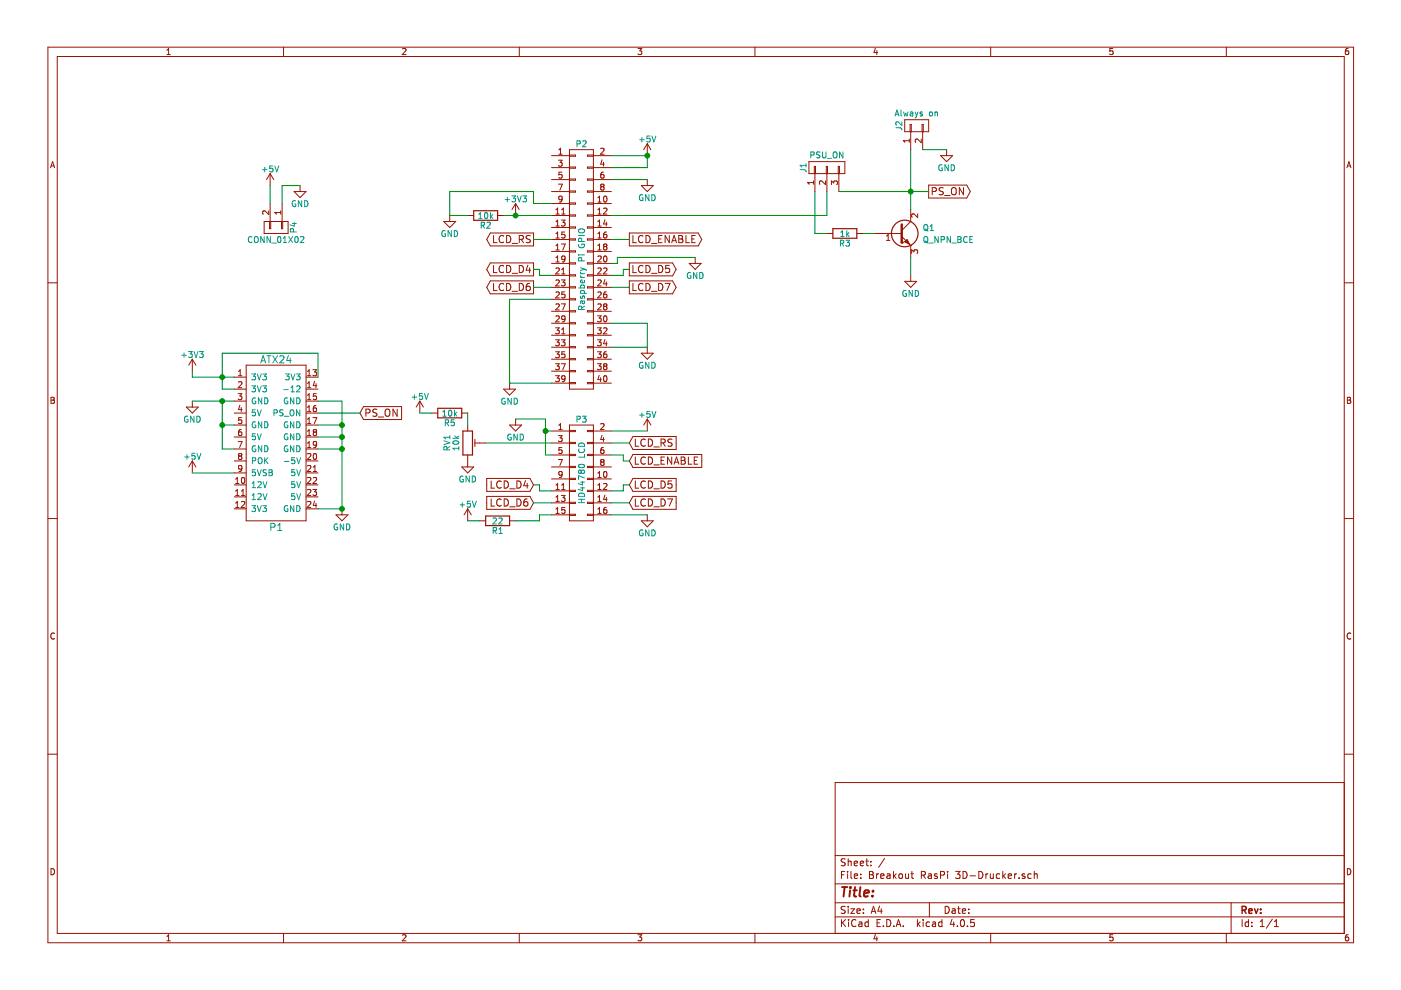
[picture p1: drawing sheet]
<svg xmlns="http://www.w3.org/2000/svg" width="297mm" height="210mm" viewBox="0 0 297 210" stroke-linecap="round" stroke-linejoin="round" font-family="sans-serif">
<g fill="none" stroke="#981200" stroke-width=".21">
<path d="M116.9 33h3.8M116.9 35.5h3.8M116.9 38.1h3.8M118.4 34h.8l-.4 .4 .3 .1v.6l-.1 .1-.6-.1M118.4 39h.8l-.5 1.3M118.5 32.7h.7M118.5 31.8l.3-.4v1.3M119.1 36.5h-.6v.6h.6v.5l-.1 .2-.5-.2M120.7 31.7h5.1v50.8h-5.1zM120.7 32.9h1.3v.2h-1.3M120.7 35.4h1.3v.3h-1.3M120.7 38h1.3v.2h-1.3"/>
<path d="M125.8 38h-1.3v.2h1.3M125.8 35.4h-1.3v.3h1.3M125.8 32.9h-1.3v.2h1.3M125.8 33h3.8M125.8 35.5h3.8M125.8 38.1h3.8M127.4 31.5l.4-.1 .3 .4-.8 .9h.8M127.6 39.6l-.2-.3 .2-.3 .4 .1 .1 .2-.3 .3M127.6 39.6l-.2 .2v.4l.2 .1h.2l.3-.2-.1-.4-.2-.1M127.6 39.6h.2M127.6 33.9l-.2 .9h.7M127.9 36.5l-.3 .1-.2 .2v.7l.2 .3 .4-.2-.1-.6h-.3l-.2 .2"/>
<path d="M127.9 34.4v.8M136 39.3h2.5l-1.3 1.3zM137.2 30.5v2.5M137.2 38.1v1.2M137.2 30.5l-.7 1.2M137.2 30.5l.8 1.2M94.1 47h2.5l-1.2 1.2zM95.4 45.7v1.3M99.2 45.7h1.2M104 49.4h9.1v2.7h-9.1l-.8-1.3zM104 55.7h9.1v2.8h-9.1l-.8-1.4zM104 59.6h9.1v2.7h-9.1l-.8-1.4z"/>
<path d="M104.6 56.3v1.5h.8M104.6 49.9v1.6h.8M105.5 45.7h1.3M106.8 56.4a.72 .72 0 0 0-1 .5 .72 .72 0 0 0 .7 .9l.3-.1M106.8 50.1a.72 .72 0 0 0-1 .5 .72 .72 0 0 0 .7 .9l.3-.2M107.4 56.3a.77 .77 0 0 1 .9 .7 .77 .77 0 0 1-.9 .8zM107.4 49.9a.77 .77 0 0 1 .9 .8 .77 .77 0 0 1-.9 .8zM108.6 58h1.1M108.6 51.6h1.1M109.3 43.2v2.5M109.3 43.2l-.7 1.2M109.3 43.2l.8 1.2"/>
<path d="M110.1 56.3a.77 .77 0 0 1 .9 .7 .77 .77 0 0 1-.9 .8zM110.1 50.7h.7l.2-.3-.1-.3-.2-.2h-.6v1.6M110.5 50.7l.5 .8M111.9 56.2l-.4 1.1h1M112.3 56.8v1M112.4 50l-.5-.1-.3 .2v.4l.7 .3 .1 .4-.3 .3-.6-.1M116.9 40.6h3.8M116.9 43.2h3.8M116.9 55.8h3.8M116.9 45.7h3.8M116.9 58.4h3.8M116.9 48.2h3.8"/>
<path d="M116.9 50.8h3.8M116.9 53.3h3.8M117.9 49.6l.3-.4v1.3M117.9 55.5h.7M117.9 56.9l.5-.1 .2 .4-.8 .9h.8M117.9 45.4h.7M117.9 44.5l.3-.4v1.3M117.9 47l.3-.3v1.2M117.9 52.1l.3-.4v1.3M117.9 54.6l.3-.3v1.2M117.9 59.5l.5-.1 .2 .3-.8 .9h.8M117.9 47.9h.7"/>
<path d="M117.9 50.5h.7M117.9 53h.7M119 59.4h.8l-.4 .4 .3 .1v.6l-.1 .1-.6-.1M119 46.7h.8l-.4 .4 .3 .1v.6l-.1 .1-.6-.1M119 51.7h.8l-.5 1.3M119.1 45.4h.7M119.1 44.5l.3-.4v1.3M119.1 57.2l.3-.4v1.3M119.1 58.1h.7M119.2 42.1l-.2 .3-.4-.1-.1-.6 .5-.1 .2 .2-.1 .7-.3 .4h-.2M119.7 49.2h-.6v.6h.6v.5l-.1 .2-.5-.2M119.8 54.8l-.2 .3-.4-.1-.1-.6 .5-.1 .2 .2-.1 .7-.3 .3h-.2"/>
<path d="M120.7 40.5h1.3v.2h-1.3M120.7 43h1.3v.3h-1.3M120.7 45.6h1.3v.2h-1.3M120.7 48.1h1.3v.3h-1.3M120.7 50.6h1.3v.3h-1.3M120.7 53.2h1.3v.2h-1.3M120.7 55.7h1.3v.3h-1.3M120.7 58.3h1.3v.2h-1.3M125.8 58.3h-1.3v.2h1.3M125.8 55.7h-1.3v.3h1.3M125.8 53.2h-1.3v.2h1.3M125.8 50.6h-1.3v.3h1.3"/>
<path d="M125.8 48.1h-1.3v.3h1.3M125.8 45.6h-1.3v.2h1.3M125.8 43h-1.3v.3h1.3M125.8 40.5h-1.3v.2h1.3M125.8 40.6h3.8M125.8 43.2h3.8M125.8 55.8h3.8M125.8 45.7h3.8M125.8 58.4h3.8M125.8 48.2h3.8M125.8 50.8h3.8M125.8 53.3h3.8"/>
<path d="M126.8 42.9h.7M126.8 41.9l.3-.3v1.3M126.8 44.5l.3-.4v1.3M126.8 47l.3-.3v1.2M126.8 49.6l.3-.4v1.3M126.8 52.1l.3-.4v1.3M126.8 54.4l.4-.1 .3 .3-.8 .9h.8M126.8 56.9l.4-.1 .3 .4-.8 .9h.8M126.8 59.5l.4-.1 .3 .3-.8 .9h.8M126.8 45.4h.7M126.8 47.9h.7M126.8 50.5h.7"/>
<path d="M126.8 53h.7M128 44.2l.5-.1 .2 .4-.8 .9h.8M128 56.9l.5-.1 .2 .4-.8 .9h.8M128.1 41.7l.2-.1a.67 .67 0 0 1 .4 .6 .67 .67 0 0 1-.4 .7l-.3-.5zM128.1 54.4l.2-.1a.67 .67 0 0 1 .4 .6 .67 .67 0 0 1-.4 .6l-.3-.4zM128.2 52.3l-.2-.3 .2-.3 .4 .1 .1 .2-.2 .3M128.2 52.3l-.2 .2v.4l.2 .1h.3l.2-.2-.1-.4-.1-.1M128.2 52.3h.3M128.3 46.6l-.3 .9h.7M128.3 59.3l-.3 .9h.7M128.6 49.2h-.4l-.2 .3v.7l.2 .3 .4-.2v-.6h-.4l-.2 .2M128.6 47.1v.8"/>
<path d="M128.6 59.8v.8M133.4 55.7h9.2l.8 1.4-.8 1.4h-9.2zM133.4 59.6h9.2l.8 1.3-.8 1.4h-9.2zM133.4 49.4h14.6l.8 1.4-.8 1.3h-14.6zM134.2 56.3v1.5h.7M134.2 49.9v1.6h.7M136.3 56.4a.72 .72 0 0 0-1 .5 .72 .72 0 0 0 .7 .9l.3-.1M136.3 50.1a.72 .72 0 0 0-1 .5 .72 .72 0 0 0 .7 .9l.3-.2M137 56.3a.77 .77 0 0 1 .9 .7 .77 .77 0 0 1-.9 .8zM137 49.9a.77 .77 0 0 1 .9 .8 .77 .77 0 0 1-.9 .8zM138.1 58h1.2M138.1 51.6h1.2"/>
<path d="M139.6 56.3a.77 .77 0 0 1 .9 .7 .77 .77 0 0 1-.9 .8zM139.6 50.7h.6M140.4 49.9h-.8v1.6h.8M141.9 49.9v1.6l-.9-1.6v1.6M141.9 56.3h-.7l-.1 .7 .2-.1h.5l.2 .6-.3 .3-.6-.1M142.4 51.5l.5-1.6 .5 1.6M142.5 51h.8M143.9 49.9h.5l.3 .3-.3 .5 .3 .1 .1 .4-.3 .3h-.6zM143.9 50.7h.5M145.4 49.9v1.6h.8M146.7 50.7h.5M147.4 49.9h-.7v1.6h.7"/>
<path d="M191.2 50.1l1.9 1.9M193.1 52h.1M193.1 47l-1.9 1.9M104.6 60.1v1.5h.8M106.8 60.2a.72 .72 0 0 0-1 .5 .72 .72 0 0 0 .7 .9l.3-.1M107.4 60.1a.77 .77 0 0 1 .9 .7 .77 .77 0 0 1-.9 .8zM108.6 61.8h1.1M110.1 60.1a.77 .77 0 0 1 .9 .7 .77 .77 0 0 1-.9 .8zM112.3 60.1l-.4 .1a.99 .99 0 0 0 0 1.4l.5-.1v-.5l-.3-.3h-.2l-.4 .3M116.9 68.5h3.8M116.9 71.1h3.8M116.9 60.9h3.8"/>
<path d="M116.9 73.6h3.8M116.9 63.5h3.8M116.9 76.2h3.8M116.9 66h3.8M116.9 78.7h3.8M117.8 79.7h.8l-.5 .4 .4 .1v.6l-.1 .1-.6-.1M117.8 69.5h.8l-.5 .5 .4 .1v.5l-.1 .2-.6-.2M117.8 72h.8l-.5 .5 .4 .1v.6l-.1 .1-.6-.1M117.8 74.6h.8l-.5 .5 .4 .1v.5l-.1 .2-.6-.2M117.8 77.1h.8l-.5 .5 .4 .1v.6l-.1 .1-.6-.1M117.9 67.1l.5-.1 .2 .3-.8 .9h.8M117.9 62l.5-.1 .2 .3-.8 1h.8"/>
<path d="M117.9 64.5l.5-.1 .2 .4-.8 .9h.8M119 72h.8l-.4 .5 .3 .1v.6l-.1 .1-.6-.1M119 64.4h.8l-.5 1.3M119 77.1h.8l-.5 1.3M119.1 69.9l.3-.4v1.3M119.1 70.8h.7M119.7 74.6h-.6v.6h.6v.5l-.1 .2-.5-.2M119.7 61.9h-.6v.6h.6v.5l-.1 .2-.5-.2M119.8 67.5l-.2 .3-.4-.1-.1-.6 .5-.1 .2 .2-.1 .7-.3 .3h-.2M120.7 60.8h1.3v.3h-1.3M120.7 63.3h1.3v.3h-1.3M120.7 65.9h1.3v.2h-1.3"/>
<path d="M120.7 68.4h1.3v.3h-1.3M120.7 71h1.3v.2h-1.3M120.7 73.5h1.3v.2h-1.3M120.7 76h1.3v.3h-1.3M120.7 78.6h1.3v.2h-1.3M125.8 78.6h-1.3v.2h1.3M125.8 76h-1.3v.3h1.3M125.8 73.5h-1.3v.2h1.3M125.8 71h-1.3v.2h1.3M125.8 68.4h-1.3v.3h1.3M125.8 65.9h-1.3v.2h1.3M125.8 63.3h-1.3v.3h1.3"/>
<path d="M125.8 60.8h-1.3v.3h1.3M125.8 68.5h3.8M125.8 71.1h3.8M125.8 60.9h3.8M125.8 73.6h3.8M125.8 63.5h3.8M125.8 76.2h3.8M125.8 66h3.8M125.8 78.7h3.8M126.7 67h.8l-.5 .4 .4 .2v.5l-.2 .1-.5-.1M126.7 69.5h.8l-.5 .5 .4 .1v.5l-.2 .2-.5-.2M126.7 72h.8l-.5 .5 .4 .1v.6l-.2 .1-.5-.1"/>
<path d="M126.7 74.6h.8l-.5 .5 .4 .1v.5l-.2 .2-.5-.2M126.7 77.1h.8l-.5 .5 .4 .1v.6l-.2 .1-.5-.1M126.8 64.5l.4-.1 .3 .4-.8 .9h.8M126.8 62l.4-.1 .3 .3-.8 1h.8M127 79.6l-.2 .9h.7M128 69.6l.5-.1 .2 .4-.8 .9h.8M128.1 67.1l.2-.1a.67 .67 0 0 1 .4 .6 .67 .67 0 0 1-.4 .6l-.3-.4zM128.1 79.8l.2-.1a.67 .67 0 0 1 .4 .6 .67 .67 0 0 1-.4 .6l-.3-.5zM128.2 65l-.2-.3 .2-.3 .4 .1 .1 .2-.2 .3M128.2 65l-.2 .2v.4l.2 .1h.3l.2-.3-.1-.3-.1-.1M128.2 77.7l-.2-.3 .2-.3 .4 .1 .1 .2-.2 .3M128.2 77.7l-.2 .2v.4l.2 .1h.3l.2-.3-.1-.3-.1-.1"/>
<path d="M128.2 65h.3M128.2 77.7h.3M128.3 72l-.3 .9h.7M128.6 61.9h-.4l-.2 .3v.7l.2 .3 .4-.2v-.6h-.4l-.2 .2M128.6 74.6h-.4l-.2 .3v.7l.2 .3 .4-.2v-.6h-.4l-.2 .2M128.6 72.5v.8M134.2 60.1v1.5h.7M136.3 60.2a.72 .72 0 0 0-1 .5 .72 .72 0 0 0 .7 .9l.3-.1M137 60.1a.77 .77 0 0 1 .9 .7 .77 .77 0 0 1-.9 .8zM138.1 61.8h1.2M139.6 60.1a.77 .77 0 0 1 .9 .7 .77 .77 0 0 1-.9 .8zM141 60.1h1.1l-.7 1.5"/>
<path d="M89 85l-.8 1.3M89 85v2.6M89 85l.8 1.3M97.9 99h2.5l-1.2 1.3zM99.2 90.1v1.3M99.2 96.5v2.5M100.7 93.9h2.3M100.7 93.2v1.5M108 90.1h2.6l-1.3 1.3zM109.3 88.8v1.3M116.9 81.2h3.8M116.9 91.4h3.8"/>
<path d="M116.9 93.9h3.8M116.9 96.5h3.8M116.9 99h3.8M118.4 92.4h.8l-.4 .4 .3 .1v.6l-.1 .1-.6-.1M118.4 97.4h.8l-.5 1.3M118.5 90.2l.3-.4v1.3M118.5 91.1h.7M119.1 94.9h-.6v.6h.6v.5l-.1 .2-.5-.2M119.8 80.2l-.2 .2h-.4l-.1-.6 .5-.1 .2 .2-.1 .7-.3 .3h-.2M120.7 90.1h5.1v20.3h-5.1zM120.7 81.1h1.3v.3h-1.3M120.7 91.3h1.3v.2h-1.3"/>
<path d="M120.7 93.8h1.3v.3h-1.3M120.7 96.3h1.3v.3h-1.3M120.7 98.9h1.3v.2h-1.3M125.8 81.1h-1.3v.3h1.3M125.8 91.3h-1.3v.2h1.3M125.8 93.8h-1.3v.3h1.3M125.8 96.3h-1.3v.3h1.3M125.8 98.9h-1.3v.2h1.3M125.8 81.2h3.8M125.8 91.4h3.8M125.8 93.9h3.8M125.8 96.5h3.8"/>
<path d="M125.8 99h3.8M127.3 80.1v.8M127.4 89.9l.4-.1 .3 .4-.8 .9h.8M127.6 98l-.2-.3 .2-.3 .4 .1 .1 .2-.3 .3M127.6 98l-.2 .2v.4l.2 .1h.2l.3-.3-.1-.3-.2-.1M127.6 98h.2M127.6 92.3l-.2 .9h.7M127.9 94.9h-.3l-.2 .3v.7l.2 .3 .4-.2-.1-.6h-.3l-.2 .2M127.9 92.8v.8M134.2 96.4h14.6v2.7h-14.6l-.8-1.4zM134.2 92.6h9.2v2.7h-9.2l-.8-1.4zM134.7 93.1v1.5h.7"/>
<path d="M134.7 96.9v1.5h.7M136.8 93.2a.72 .72 0 0 0-1 .5 .72 .72 0 0 0 .7 .9l.3-.1M136.8 97a.72 .72 0 0 0-1 .5 .72 .72 0 0 0 .7 .9l.3-.1M137.2 88.8v2.6M137.2 88.8l-.7 1.3M137.2 88.8l.8 1.3M137.5 93.1a.77 .77 0 0 1 .9 .8 .77 .77 0 0 1-.9 .7zM137.5 96.9a.77 .77 0 0 1 .9 .8 .77 .77 0 0 1-.9 .7zM138.6 94.8h1.2M138.6 98.6h1.2M140.2 93.9l.7-.1 .1-.2v-.4l-.3-.1h-.5v1.5M140.2 97.6h.5"/>
<path d="M140.5 93.9l.5 .7M140.9 96.9h-.7v1.5h.7M142.4 96.9v1.5l-.9-1.5v1.5M142.5 93.2l-.6-.1-.3 .3 .2 .3 .6 .3v.5l-.2 .1-.6-.1M142.9 98.4l.5-1.5 .5 1.5M143.1 98h.7M144.4 96.9h.5l.3 .3-.3 .4 .3 .2 .1 .3-.3 .3h-.6zM144.4 97.6h.5M145.9 96.9v1.5h.8M147.2 97.6h.5M147.9 96.9h-.7v1.5h.7M99.2 107.9v2.5"/>
<path d="M99.2 107.9l-.8 1.3M99.2 107.9l.7 1.3M101.7 110.4h1.3M103.2 101.4h9.2l.7 1.4-.7 1.4h-9.2zM103.2 105.2h9.2l.7 1.4-.7 1.4h-9.2zM104.1 102v1.5h.8M104.1 105.8v1.5h.8M106.3 102.1a.72 .72 0 0 0-1.1 .5 .72 .72 0 0 0 .8 .9l.3-.2M106.3 105.9a.72 .72 0 0 0-1.1 .5 .72 .72 0 0 0 .8 .9l.3-.1M106.9 102a.77 .77 0 0 1 .9 .7 .77 .77 0 0 1-.9 .8zM106.9 105.8a.77 .77 0 0 1 .9 .7 .77 .77 0 0 1-.9 .8zM108 110.4h1.3"/>
<path d="M108.1 103.6h1.1M108.1 107.5h1.1M109.6 102a.77 .77 0 0 1 .9 .7 .77 .77 0 0 1-.9 .8zM109.6 105.8a.77 .77 0 0 1 .9 .7 .77 .77 0 0 1-.9 .8zM111.4 101.9l-.4 1.1h1M111.8 105.8l-.5 .1a.99 .99 0 0 0 0 1.4l.6-.1v-.6l-.3-.2h-.3l-.3 .2M111.8 102.5v1M116.9 101.5h3.8M116.9 104.1h3.8M116.9 106.6h3.8M116.9 109.2h3.8M117.9 102.9l.3-.4v1.3"/>
<path d="M117.9 105.4l.3-.4v1.3M117.9 107.9l.3-.3v1.3M117.9 103.8h.7M117.9 106.3h.7M117.9 108.9h.7M119 105h.8l-.4 .5 .3 .1v.6l-.1 .1-.6-.1M119.1 102.9l.3-.4v1.3M119.1 103.8h.7M119.2 100.5l-.2 .3-.4-.1-.1-.6 .5-.1 .2 .2-.1 .7-.3 .3h-.2M119.7 107.6h-.6v.6h.6v.5l-.1 .2-.5-.2M120.7 101.4h1.3v.3h-1.3M120.7 104h1.3v.2h-1.3"/>
<path d="M120.7 106.5h1.3v.2h-1.3M120.7 109h1.3v.3h-1.3M125.8 101.4h-1.3v.3h1.3M125.8 104h-1.3v.2h1.3M125.8 106.5h-1.3v.2h1.3M125.8 109h-1.3v.3h1.3M125.8 101.5h3.8M125.8 104.1h3.8M125.8 106.6h3.8M125.8 109.2h3.8M126.8 100.3l.3-.3v1.2M126.8 102.9l.3-.4v1.3"/>
<path d="M126.8 105.4l.3-.4v1.3M126.8 107.9l.3-.3v1.3M126.8 101.2h.7M126.8 103.8h.7M126.8 106.3h.7M126.8 108.9h.7M128 102.6l.5-.1 .2 .4-.8 .9h.8M128.1 100.1l.2-.1a.67 .67 0 0 1 .4 .6 .67 .67 0 0 1-.4 .6l-.3-.4zM128.3 105l-.3 .9h.7M128.6 107.6h-.4l-.2 .3v.7l.2 .3 .4-.2v-.6h-.4l-.2 .2M128.6 105.5v.8M134.2 101.4h9.2v2.8h-9.2l-.8-1.4z"/>
<path d="M134.2 105.2h9.2v2.8h-9.2l-.8-1.4zM134.7 102v1.5h.7M134.7 105.8v1.5h.7M136 110.4h2.5l-1.3 1.3zM136.8 102.1a.72 .72 0 0 0-1 .5 .72 .72 0 0 0 .7 .9l.3-.2M136.8 105.9a.72 .72 0 0 0-1 .5 .72 .72 0 0 0 .7 .9l.3-.1M137.2 109.2v1.2M137.5 102a.77 .77 0 0 1 .9 .7 .77 .77 0 0 1-.9 .8zM137.5 105.8a.77 .77 0 0 1 .9 .7 .77 .77 0 0 1-.9 .8zM138.6 103.6h1.2M138.6 107.5h1.2M140.2 102a.77 .77 0 0 1 .9 .7 .77 .77 0 0 1-.9 .8z"/>
<path d="M140.2 105.8a.77 .77 0 0 1 .9 .7 .77 .77 0 0 1-.9 .8zM141.6 105.8h1l-.7 1.5M142.4 102h-.7l-.1 .7 .2-.1h.5l.2 .6-.3 .3-.6-.2"/>
</g>
<g fill="none" stroke="#009596" stroke-width=".21">
<path d="M122.3 30.5l.6-.1 .1-.4-.7-.1v1.2M123.6 30l.4-.1 .3 .3-.8 .9h.8M135.6 29.6h1M136.1 29.1v1M137.8 28.8h-.6l-.1 .6h.7v.6l-.2 .1-.5-.1M138.2 28.8l.4 1.3 .5-1.3M94.4 48.9a.59 .59 0 0 0-.7 .6 .59 .59 0 0 0 .7 .6v-.5h-.2M95.7 48.9v1.3l-.7-1.3v1.3M96.3 48.9a.64 .64 0 0 1 .7 .6 .64 .64 0 0 1-.7 .7zM101.5 46.4h.7M101.5 45.4l.4-.3v1.3M102 47.8l.6-.1 .1-.5-.7-.1v1.3"/>
<path d="M102.3 47.8l.4 .6M102.8 45.2l.2-.1a.67 .67 0 0 1 .4 .6 .67 .67 0 0 1-.4 .7l-.3-.5zM103.2 47.2l.5-.1 .3 .4-.8 .9h.8M104 45.1v1.3M104.1 45.9l.4 .5M104.5 45.5l-.5 .5M107.1 42.3h.9M107.6 41.8v1M108.5 41.5h.8l-.4 .5 .4 .1v.6l-.2 .1-.6-.1M109.7 41.5l.4 1.3 .4-1.3M110.8 41.5h.8l-.4 .5 .4 .1v.6l-.2 .1-.6-.1M122.7 54h.1"/>
<path d="M122.7 49.9h1.2M122.7 48.7l.8-.2a.42 .42 0 0 1 .4 .3 .42 .42 0 0 1 0 .4l-.4 .2-.7-.1-.1-.2zM122.7 51.8a.59 .59 0 0 0 .6 .7 .59 .59 0 0 0 .6-.7h-.5v.2M123.1 57.7l.2 .3M123.1 58.5l.2 .3M123.1 58.8h.8M123.1 58h.8M123.1 56.8l.8 .3M123.1 54h.8M123.3 51.2v-.6l-.5-.1-.1 .7h1.2M123.3 55.3v-.6h-.5l-.1 .6h1.2M123.9 59.4v.4l-.2 .2-.6-.1v-.5h.3l.1 .6"/>
<path d="M123.9 57.1l-.8 .3M123.9 57.1l.4 .3M136.3 41.3a.59 .59 0 0 0-.7 .6 .59 .59 0 0 0 .7 .6v-.5h-.2M137.6 41.3v1.2l-.7-1.2v1.2M138.2 41.3a.64 .64 0 0 1 .7 .6 .64 .64 0 0 1-.7 .6zM122.7 61.1h1.2M123.1 62.2h1.2M123.1 61.1v-.4l.2-.3 .6 .2v.5M123.1 62.2v-.4l.2-.2 .6 .1v.5M123.1 62.8v.3l.2 .2 .2-.1 .1-.4h.3v.5M123.3 65.6v-.6h-.5l-.1 .6h1.2M123.4 63.8l.2 .6 .3-.2v-.4"/>
<path d="M123.9 64.9l-.6 .4M123.9 63.8l-.8 .1v.5M87.4 84.2h.9M87.9 83.7v1M89.6 83.4h-.6l-.1 .6h.7v.6l-.2 .1-.5-.1M90 83.4l.4 1.3 .4-1.3M94.1 93.4l1.3 .5-1.3 .4M94.8 95.4l-.1-.6-.5-.1-.1 .7h1.3M95.4 94.7l-.6 .4M95.4 92.4v.7M95.4 92.7h-1.3l.4 .4M96 92.9h1.3"/>
<path d="M96.1 93.6a.76 .76 0 0 1 1.2 .3 .74 .74 0 0 1-1.3-.1zM96.4 92.4l.5 .5M97.3 94.7v.7M97.3 95h-1.3l.4 .4M97.3 92.4l-.5 .4M108.3 92.1a.59 .59 0 0 0-.7 .6 .59 .59 0 0 0 .7 .5l.1-.4h-.2M109.7 92v1.3l-.7-1.3v1.3M110.3 92a.64 .64 0 0 1 .7 .7 .64 .64 0 0 1-.7 .6zM122.3 88.9l.6-.1 .1-.5-.7-.1v1.3M122.7 98.6a.76 .76 0 0 1 1.2 .3 .74 .74 0 0 1-1.2-.1zM122.8 95.2a.56 .56 0 0 0 .5 .8 .56 .56 0 0 0 .5-.8M122.8 94a.67 .67 0 0 1 .8 0 .67 .67 0 0 1 .3 .6h-1.2z"/>
<path d="M123.2 99.9l-.2-.2-.3 .2 .1 .4 .2 .1 .2-.3M123.2 99.9l.3-.2h.3l.1 .2v.2l-.2 .3-.4-.1-.1-.2M123.2 99.9v.2M123.5 88.2h.8l-.5 .5 .4 .1v.6l-.2 .1-.5-.1M123.9 96.3v.6h-1.2M135.6 88h1M136.1 87.5v1M137.8 87.2h-.6l-.1 .6h.7v.6l-.2 .1-.5-.1M138.2 87.2l.4 1.3 .5-1.3M97.5 107.1h1M98 106.6v.9M98.2 101a.59 .59 0 0 0-.7 .6 .59 .59 0 0 0 .7 .5v-.5h-.2"/>
<path d="M99.5 100.9v1.3l-.7-1.3v1.3M99.7 106.3h-.6v.5h.6v.6l-.2 .1-.4-.1M100.1 100.9a.64 .64 0 0 1 .7 .7 .64 .64 0 0 1-.7 .6zM100.1 106.3l.5 1.2 .4-1.2M104.5 109.9l.5-.1 .3 .4-.8 .9h.8M104.6 112.5l.6-.1v-.4l-.6-.2v1.3M104.9 112.5l.4 .6M105.8 109.9l.4-.1 .3 .4-.8 .9h.8M105.8 113.1h.7M105.8 112.2l.3-.4v1.3M122.7 106.6h1.2M122.7 105.9h1.2"/>
<path d="M122.7 104.8a.69 .69 0 0 1 .8-.2 .69 .69 0 0 1 .4 .6h-1.2zM123.1 103.4h.8M123.1 102.2h.8M123.3 105.9v.7M123.5 102.1v.7l-.9-.3M123.5 103.3v.7l-.9-.2M123.9 101.4l-1.2-.6v.9M136.3 112.4a.59 .59 0 0 0-.7 .6 .59 .59 0 0 0 .7 .6v-.5h-.2M137.6 112.4v1.2l-.7-1.2v1.2M138.2 112.4a.64 .64 0 0 1 .7 .6 .64 .64 0 0 1-.7 .6z"/>
</g>
<g fill="none" stroke="#981200" stroke-width=".25">
<path d="M100.4 44.7h5.1v2h-5.1zM98.1 91.4h2.1v5.1h-2.1zM103 109.4h5v2h-5z"/>
<circle cx="191.8" cy="49.5" r="2.82"/>
</g>
<g fill="none" stroke="#009300" stroke-width=".21">
<path d="M129.6 38.1h7.6M95.4 45.7h3.8M106.8 45.7h10.1M113.1 57.1h1.3v1.3h2.5M113.1 50.8h3.8M129.6 50.8h3.8M133.4 57.1h-1.2v1.3h-2.6M113.1 60.9h3.8M129.6 60.9h3.8M103 93.9h13.9M109.3 88.8h6.4v7.7h1.2M115.7 91.4h1.2"/>
<path d="M129.6 93.9h3.8M129.6 96.5h2.6v1.2h1.2M129.6 91.4h7.6M99.2 110.4h2.5M113.1 102.8h1.3v1.3h2.5M113.1 106.6h3.8M116.9 109.2h-2.5v1.2h-5.1M129.6 109.2h7.6M129.6 106.6h3.8M133.4 102.8h-1.2v1.3h-2.6"/>
</g>
<g fill="#009300" stroke="#009300" stroke-width=".21">
<circle cx="115.7" cy="91.4" r=".51"/>
<circle cx="109.3" cy="45.7" r=".51"/>
</g>
<path d="M191.2 47.6v3.8" fill="none" stroke="#981200" stroke-width=".51"/>
<circle cx="191.2" cy="51.4" r=".25" fill="#981200"/>
<path d="M192.3 50.8l.5 1-1-.5z" fill-rule="evenodd" fill="#981200" stroke="#981200" stroke-width=".21"/>
<g fill="none" stroke="#981200" stroke-width=".21">
<path d="M10.2 10h276.8v189.9h-276.8zM12.1 12h272.9v185.9h-272.9zM35.4 11.6h.7M35.4 10.6l.3-.3v1.3M60.1 10v2M85.3 10.4l.5-.1 .3 .3-.8 1h.8M110.1 10v2M135.3 10.3h.8l-.5 .5h.3l.2 .2-.1 .4-.2 .2-.5-.2M160.1 10v2M185.6 10.2l-.3 .9h.8M185.9 10.7v.9M210 10v2"/>
<path d="M235.9 10.3h-.6v.6l.6-.1 .1 .5-.2 .3-.5-.2M260 10v2M285.8 10.3h-.3l-.2 .3-.1 .7 .3 .3 .4-.2 .1-.4-.2-.2h-.3l-.3 .2M10.7 35.6l.4-1.3 .5 1.3M10.8 35.2h.7M57.3 36.8v2.5M57.3 36.8l-.8 1.3M57.3 36.8l.7 1.3M63.6 39.3v1.3M171.5 34.3h7.6v2.5h-7.6zM172.5 38.4v.7M172.5 38.7h-1.3l.4 .4"/>
<path d="M172.7 36.8v-1.5h.2v1.5M172.8 36.8v3.8M175 38.4v.7l-.9-.7-.4 .2 .1 .5M175.2 36.8v-1.5h.2v1.5M175.3 36.8v3.8M176.3 39.1v-.7l.5 .4 .1-.4h.5l.2 .2-.2 .5M177.7 36.8v-1.5h.3v1.5M177.9 36.8v3.8M191.8 25.4h5.1v2.5h-5.1zM192.8 29.5v.7M192.8 29.8h-1.3l.4 .4M193 27.9v-1.5h.2v1.5"/>
<path d="M193.1 27.9v3.8M195.3 29.5v.8l-.9-.8-.3 .2 .1 .5M195.5 27.9v-1.5h.3v1.5M195.6 27.9v3.8M196.9 39.2h8.1l.7 1.4-.7 1.4h-8.1zM199.4 33h2.6l-1.3 1.3zM200 39.9l-.6-.1-.2 .1v.5l.6 .2 .2 .4-.3 .3-.6-.1M200.7 31.7v1.3M201.9 39.9a.5 .5 0 0 1 .6-.1 .5 .5 0 0 1 .2 .5v.8l-.3 .2a.53 .53 0 0 1-.7-.5v-.5zM204.3 39.8v1.5l-.9-1.5v1.5M285.6 35.6l.4-1.3 .4 1.3M285.7 35.2h.6"/>
<path d="M10.2 60h1.9M56 47h5.1v2.5h-5.1zM57 44.7v.8l-.9-.8-.4 .2 .1 .5M57.1 47v1.5h.3v-1.5M57.3 43.2v3.8M59.5 44.7v.7M59.5 45.1h-1.3l.4 .3M59.7 47v1.5h.2v-1.5M59.8 43.2v3.8M62.4 40.6h2.5l-1.3 1.3zM146.1 55.8h2.6l-1.3 1.3zM147.4 54.6v1.2"/>
<path d="M175.3 49.5h1.3M181.7 49.5h1.2M185.5 49.5h5.7M188 51h.7M188 50.1l.3-.4v1.3M191.8 59.7h2.6l-1.3 1.2zM193.1 44.4v2.6M193.1 52v2.6M193.1 58.4v1.3M193.3 53.7v-.7l.5 .4 .1-.4h.5l.2 .2-.2 .5M194.6 45.3v.8l-1-.8-.3 .3 .1 .4M197.7 40.6l.7-.1 .1-.2v-.4l-.3-.1h-.5v1.5"/>
<path d="M200.3 41.5h1.1M285 60h2M40.8 76.2l-.8 1.2M40.8 76.2v2.5M40.8 76.2l.7 1.2M49.7 80h2.5M50.6 79.7h.7M50.6 78.7l.3-.3v1.3M52.2 77.4h12.7v33h-12.7zM64.9 80h2.5M65.2 79.7h.7M65.2 78.7l.3-.3v1.3"/>
<path d="M66.3 78.4h.8l-.4 .5 .4 .1v.5l-.2 .2-.6-.2M136 74.9h2.5l-1.3 1.3zM137.2 73.6v1.3M10.8 84.2h.4l.3 .3-.3 .3 .4 .3-.3 .4h-.5zM10.8 84.8h.4M39.5 86.3h2.5l-1.2 1.3zM40.8 85v1.3M40.8 97.7v2.6M40.8 97.7l-.8 1.3M40.8 97.7l.7 1.3M49.7 87.6h2.5M49.7 82.5h2.5"/>
<path d="M49.7 85h2.5M49.7 90.1h2.5M49.7 92.7h2.5M49.7 95.2h2.5M49.7 97.7h2.5M50.5 83.5h.8l-.4 .5 .3 .1v.5l-.1 .1-.6-.1M50.5 93.6h.8l-.5 1.3M50.6 81l.5-.1 .2 .4-.8 .9h.8M50.6 98.8h.6v.6l-.1 .1-.4-.1zM50.8 96.7l-.2-.2 .2-.3 .4 .1 .1 .2-.2 .2M50.8 96.7l-.2 .2v.4l.2 .1h.3l.2-.2-.1-.4-.1-.1M50.8 96.7h.3"/>
<path d="M50.9 85.9l-.3 .9h.7M51.2 91.1h-.4l-.2 .3v.7l.2 .3 .4-.2v-.6h-.4l-.2 .2M51.2 86.4v.9M51.2 88.5h-.6v.6h.6v.6l-.1 .1-.5-.1M51.3 99.4l-.2 .5-.4 .1M51.3 99.2l-.1 .2M64.9 87.6h2.5M64.9 82.5h2.5M64.9 85h2.5M64.9 90.1h2.5M64.9 92.7h2.5M64.9 95.2h2.5"/>
<path d="M64.9 97.7h2.5M65.2 82.2h.7M65.2 84.7h.7M65.2 89.8h.7M65.2 92.4h.7M65.2 96.3l.5-.1 .2 .3-.8 .9h.8M65.2 98.8l.5-.1 .2 .4-.8 .9h.8M65.2 86.4l.3-.4v1.3M65.2 94l.3-.4v1.3M65.2 88.9l.3-.4v1.3M65.2 91.4l.3-.3v1.3M65.2 81.3l.3-.4v1.3"/>
<path d="M65.2 83.8l.3-.3v1.2M65.2 87.3h.7M65.2 94.9h.7M66.3 88.5h.9l-.6 1.3M66.4 100h.7M66.4 99.1l.4-.4v1.3M66.5 96.3l.2-.1a.67 .67 0 0 1 .4 .6 .67 .67 0 0 1-.4 .6l-.3-.5zM66.6 91.6l-.2-.2 .2-.3 .5 .1v.2l-.2 .2M66.6 91.6l-.2 .3 .1 .3 .1 .2h.3l.2-.3v-.4l-.2-.1M66.6 91.6h.3M66.7 80.9l-.3 .9h.8M67 86l-.4 .1-.1 .2-.1 .7 .2 .3 .5-.2-.1-.6h-.4l-.2 .2"/>
<path d="M67 81.3v.9M67.1 83.5h-.6l-.1 .6h.7v.5l-.2 .1-.5-.1M67.1 94.2l-.2 .2-.4-.1v-.6l.4-.1 .2 .3v.7l-.3 .3h-.3M77.1 86.2h8v2.8h-8l-.8-1.4zM77.6 87.6l.7-.1 .2-.2-.1-.4-.2-.2h-.6v1.6M79.9 86.8l-.6-.1-.3 .3 .2 .4 .6 .3v.4l-.2 .2-.6-.1M80.2 88.4h1.2M81.9 86.8a.5 .5 0 0 1 .5 0 .5 .5 0 0 1 .3 .5l-.1 .8-.3 .2a.53 .53 0 0 1-.7-.5v-.5zM84.2 86.7v1.6l-.9-1.6v1.6M91.5 87.6h1.3M97.9 87.6h1.3M106.8 82.5h2.5l-1.3 1.3z"/>
<path d="M108 81.2v1.3M285.7 84.2h.4l.3 .3-.3 .3 .3 .3-.2 .4h-.5zM285.7 84.8h.4M10.2 109.9h1.9M49.7 100.3h2.5M49.7 102.8h2.5M49.7 105.4h2.5M49.7 107.9h2.5M50 102.5h.7M50 101.6l.3-.4v1.3M50 104.1l.3-.3v1.2M50 106.7l.3-.4v1.3"/>
<path d="M50 105h.7M50 107.6h.7M51.2 106.4l.5-.1 .2 .4-.8 .9h.8M51.2 105h.7M51.2 104.1l.3-.3v1.2M51.3 101.3l.2-.1a.67 .67 0 0 1 .4 .7 .67 .67 0 0 1-.4 .6l-.3-.5zM64.9 100.3h2.5M64.9 102.8h2.5M64.9 105.4h2.5M64.9 107.9h2.5M65.2 101.3l.5-.1 .2 .4-.8 .9h.8M65.2 103.9l.5-.1 .2 .3-.8 .9h.8"/>
<path d="M65.2 106.4l.5-.1 .2 .4-.8 .9h.8M66.3 103.8h.8l-.4 .5 .4 .1v.5l-.2 .1-.6-.1M66.4 101.3l.5-.1 .2 .4-.8 .9h.8M66.7 106.2l-.3 1h.8M67 106.7v.9M71.2 109.2h2.6l-1.3 1.2zM72.5 107.9v1.3M285 109.9h2M11.6 134.3a.58 .58 0 0 0-.8 .5 .58 .58 0 0 0 .8 .6M286.4 134.3a.58 .58 0 0 0-.8 .5 .58 .58 0 0 0 .8 .6M10.2 159.9h1.9M285 159.9h2"/>
<path d="M285 165.9h-107.9v32M10.8 184.2a.65 .65 0 0 1 .8 .6 .65 .65 0 0 1-.8 .7zM35.4 198.5l.3-.3v1.3M35.4 199.5h.7M60.1 197.9v2M85.3 198.3l.5-.1 .3 .3-.8 1h.8M110.1 197.9v2M135.3 198.2h.8l-.5 .5h.3l.2 .2-.1 .5-.2 .1-.5-.1M160.1 197.9v2M177.1 194.4h107.9M177.1 191.4h107.9M177.1 187.4h107.9"/>
<path d="M177.1 181.4h107.9M178.4 185.5h.5M178.4 195v1.5M178.6 195.6l.7 .9M179.1 184.8h-.7v1.5M179.2 192.2h-.6l-.3 .2 .1 .4 .7 .3v.4l-.2 .2-.6-.1M179.2 182.1h-.6l-.3 .2 .1 .3 .7 .4v.4l-.2 .2-.6-.1M179.3 195l-.9 .8M179.7 184.8v.1M179.7 185.3v1M179.8 182.1v1.5M179.8 192.2v.1"/>
<path d="M179.8 192.7v1M179.8 182.7l.2-.1h.4l.1 1M179.9 195v.1M179.9 195.5v1M180.4 192.7h.8l-.8 1h.8M180.4 184.8v1.3l.2 .2M181.1 183.1l.7-.2v-.3h-.5l-.2 .2 .1 .7h.6M181.1 185.8l.7-.2v-.3h-.4l-.3 .2 .1 .7h.6M181.5 195.1a.71 .71 0 0 0-1 .5 .71 .71 0 0 0 .7 .9l.3-.2M181.7 193.2l.7-.2-.1-.2-.4-.1-.2 .2 .1 .7h.5M182.1 195.5h.6l.1 1M182.4 183.1l.7-.2v-.3h-.5l-.2 .2 .1 .7h.6"/>
<path d="M182.5 186.1v.2M182.5 185.3v.2M182.8 195.8l-.8 .3 .3 .4 .5-.1M183.1 193.5v.2M183.1 192.8v.1M183.6 182.6h.5M183.8 182.1v1.3l.3 .2M184.1 195.5h-.4l-.3 .2 .1 .6 .2 .2 .4-.1M184.1 195v1.5M184.4 185.5h.5M184.4 184.8h.5l.2 .2-.2 .5 .2 .1 .1 .4-.3 .3h-.5zM184.6 182.6v.2"/>
<path d="M184.6 183.4v.2M184.7 193.7l.5-1.5 .5 1.5M184.8 193.2h.7M185.6 198.1l-.3 .9h.8M185.9 185.3v1M185.9 198.6v.9M186 195.7h.5M186.3 185.3l-.4 .2M186.5 192.1l-.4 1.1h1M186.7 195h-.7v1.5h.7M186.7 185.8l.7-.2v-.3h-.5l-.2 .2 .1 .7h.6M186.8 192.7v1"/>
<path d="M187.3 196.3v.2M187.6 182l-1.3 1.9M188 195a.76 .76 0 0 1 .9 .7 .76 .76 0 0 1-.9 .8zM188.1 185.3h.6v1M188.7 185.6l-.7 .3 .2 .4 .5-.1M189.4 184.8v1.5M189.5 196.3v.2M189.6 185.7l.4 .6M190 196.5l.5-1.5 .5 1.5M190 185.3l-.6 .5M190.1 196h.8M190.6 185.4l.3-.1 .4 .1 .1 .6-.2 .2-.3 .1-.3-.2z"/>
<path d="M191.5 196.3v.2M192 185.3l.1 .9 .3 .1 .2-.2M192.6 185.3v1M193.1 185.3h.6M193.3 184.8v1.3l.4 .2M194.5 195v1.5M194.7 195.9l.4 .6M195.1 195.5l-.6 .5M195.3 185.5h.8l.1-.2-.1-.4-.2-.1h-.6v1.5M195.7 185.5l.5 .8M195.7 195v.1M195.7 195.5v1"/>
<path d="M196.8 185.3h.6l.1 1M197 191.4v3M197.1 195.5h-.5l-.2 .2v.6l.2 .2 .5-.1M197.5 185.6l-.7 .3 .2 .4 .5-.1M197.7 195.5h.6l.1 1M198.4 195.8l-.7 .3 .2 .4 .5-.1M198.7 185.3h-.4l-.2 .2 .1 .2 .5 .1v.4h-.6M199.4 185.5h.7l.2-.2-.1-.4-.2-.1h-.6v1.5M199.7 195.5h-.4l-.3 .2 .1 .6 .2 .2 .4-.1M199.7 195v1.5M200.4 192.2a.76 .76 0 0 1 .9 .7 .76 .76 0 0 1-.9 .8zM200.9 184.8v.1"/>
<path d="M200.9 185.3v1M201.8 194.9l-.3 1.1h.9M201.9 192.8h.6v.9M202.2 195.5v1M202.5 193l-.7 .3 .2 .4 .5-.1M202.6 184.8h.9l-.5 .5 .5 .2v.6l-.2 .2-.7-.2M203 196.3v.2M203 192.7h.6M203.2 192.2v1.3l.4 .2M203.8 195.1l.2-.1a.8 .8 0 0 1 .5 .7 .8 .8 0 0 1-.5 .8l-.4-.6zM204 193.2l.7-.2v-.2l-.4-.1-.3 .2 .1 .7h.6M204.2 184.8a.76 .76 0 0 1 .9 .7 .76 .76 0 0 1-.9 .8z"/>
<path d="M205.1 196.3v.2M205.4 193.5v.2M205.4 192.8v.1M205.7 185.7h1.1M206.5 195h-.7v.7l.7-.1 .1 .2-.1 .5-.2 .2-.5-.2M207.5 184.8a.76 .76 0 0 1 .9 .7 .76 .76 0 0 1-.9 .8zM209 185.3v1M209.5 185.3l-.5 .2M210 185.3v.9l.4 .1 .2-.2M210 197.9v2M210.6 185.3v1M211.9 185.3h-.4l-.3 .2 .1 .6 .2 .2 .4-.1"/>
<path d="M212.6 184.8v1.5M212.8 185.7l.4 .6M213.2 185.3l-.6 .5M213.8 185.8l.7-.2-.1-.3h-.4l-.2 .2v.7h.6M215.1 185.3v1M215.6 185.3l-.5 .2M216.1 186.1v.2M217.3 185.3h-.4l-.2 .2 .1 .2 .5 .1v.4h-.6M218.6 185.3h-.4l-.3 .2 .1 .6 .2 .2 .4-.1M219.3 185.4l.2-.1h.4v1M219.3 184.8v1.5M235.9 198.2h-.6v.6l.6-.1 .1 .5-.2 .3-.5-.1"/>
<path d="M260 197.9v2M261 191.4v6.5M263.4 195v1.5M264.7 195.5h-.4l-.3 .2 .1 .6 .2 .2 .4-.1M264.7 195v1.5M265.4 196.3v.2M265.4 195.5v.2M267.2 196.5h.9M267.2 195.4l.4-.4v1.5M269.8 194.9l-1.3 1.9M270.2 196.5h.8M270.2 195.4l.4-.4v1.5"/>
<path d="M285.7 184.2a.65 .65 0 0 1 .7 .6 .65 .65 0 0 1-.7 .7zM285.8 198.2h-.3l-.2 .3-.1 .7 .3 .3 .4-.1 .1-.5-.2-.2h-.3l-.3 .2"/>
</g>
<g fill="none" stroke="#009596" stroke-width=".21">
<path d="M55.6 36h1M56.1 35.5v1M57.8 35.2h-.6v.6h.6v.5l-.1 .2-.5-.2M58.3 35.2l.4 1.3 .4-1.3M169.6 36h1.1l.2 .5M170.9 34.7v.7M170.9 35.1h-1.3l.4 .3M171.9 32.9l.6-.1 .1-.5-.7-.1v1.3M173.8 32.3h-.6v.4a.54 .54 0 0 1 .6 .7l-.2 .1-.5-.1M174.4 32.2v1l.2 .3h.3l.2-.3v-1M175.4 33.6h1M176.8 32.3h.5l.2 .8a.42 .42 0 0 1-.2 .3 .42 .42 0 0 1-.5 0l-.2-.3z"/>
<path d="M178.7 32.2v1.3l-.7-1.3v1.3M189.8 24.6l.4-1.3 .4 1.3M189.9 24.2h.6M189.9 27.1h1.1l.2 .5M191 23.3v1.1l.2 .2M191.2 25.8v.8l-.9-.8-.4 .2 .1 .5M191.6 23.7l.2 .9 .2-.6 .3 .6 .2-.9M193 23.8h.5v.8M193.5 24l-.5 .3 .1 .3 .4-.1M194 23.7l.3 .9M194.3 24.6l-.3 .4M194.6 23.7l-.3 .9"/>
<path d="M195.5 23.8l-.3-.1-.1 .2v.2l.4 .1v.3h-.4M197.1 23.9l.2-.2 .3 .2 .1 .4-.1 .2-.3 .1-.2-.1zM198.2 23.7v.9M198.2 23.9l.2-.2 .3 .1 .1 .8M199.7 35a.59 .59 0 0 0-.7 .6 .59 .59 0 0 0 .7 .5l.1-.5h-.2M201.1 34.9v1.3l-.8-1.3v1.3M201.7 34.9a.64 .64 0 0 1 .7 .7 .64 .64 0 0 1-.7 .6zM53.4 50.3a.56 .56 0 0 0-.8 .5 .56 .56 0 0 0 .8 .5M54 50.3l.2-.1h.4l.2 .8a.42 .42 0 0 1-.3 .4 .42 .42 0 0 1-.4 0l-.2-.4zM56 50.2v1.2l-.7-1.2v1.2M57.3 50.2v1.2l-.7-1.2v1.2M57.6 51.5h1"/>
<path d="M58.9 50.3l.2-.1a.67 .67 0 0 1 .5 .6 .67 .67 0 0 1-.5 .6l-.3-.5zM60.1 51.4h.7M60.1 50.5l.3-.3v1.2M61.2 50.2l.8 1.2M62 47.4h.8M62 50.2l-.8 1.2M62.2 49.2l-.1-.6-.4-.1-.1 .7h1.2M62.4 47.2v.8l-.9-.3M62.6 50.3l.2-.1a.67 .67 0 0 1 .4 .6 .67 .67 0 0 1-.4 .6l-.3-.5zM62.7 42.6a.59 .59 0 0 0-.8 .6 .59 .59 0 0 0 .8 .5v-.4h-.2M63.7 50.3l.5-.1 .2 .3-.8 .9h.8M64 42.5v1.3l-.7-1.3v1.3"/>
<path d="M64.6 42.5a.64 .64 0 0 1 .7 .7 .64 .64 0 0 1-.7 .6zM146.4 57.8a.59 .59 0 0 0-.7 .6 .59 .59 0 0 0 .7 .6l.1-.5h-.3M147.7 57.8v1.2l-.7-1.2v1.2M148.4 57.8a.64 .64 0 0 1 .7 .6 .64 .64 0 0 1-.7 .6zM178.2 51.6l.6-.1v-.5l-.6-.1v1.3M178.3 50.2h.7M178.3 49.2l.3-.3v1.3M178.5 51.6l.4 .6M179.3 50.9h.8l-.4 .5 .4 .1v.6l-.2 .1-.6-.1M179.5 48.9v1.3M179.7 49.7l.3 .5M180 49.3l-.5 .5"/>
<path d="M195.9 47.8l.3-.2 .3 .1 .2 .8a.42 .42 0 0 1-.2 .3 .42 .42 0 0 1-.4 0l-.2-.3zM195.9 50.3l.3-.1h.3l.2 .8a.42 .42 0 0 1-.2 .4 .42 .42 0 0 1-.4 0l-.2-.4zM196.1 48.6l.4 .2M196.1 51.1l.4 .3M196.5 48.8l.3 .2M196.5 51.4l.3 .1M196.9 51.5h1M197.2 48.9h.7M197.2 48l.4-.4v1.3M198.9 50.2v1.2l-.7-1.2v1.2M199.5 50.8l.6-.1 .1-.4-.7-.1v1.2M201.5 50.2v1.2l-.7-1.2v1.2"/>
<path d="M201.8 51.5h1M203.1 50.2h.4l.2 .2-.2 .3 .2 .2 .1 .3-.2 .2h-.5zM203.1 50.7h.4M205.1 50.3a.56 .56 0 0 0-.8 .5 .56 .56 0 0 0 .8 .5M205.6 50.7h.5M206.2 50.2h-.6v1.2h.6M38.5 75.3h1M39 74.8v1M40 74.5h.8l-.5 .5 .4 .1v.6l-.2 .1-.5-.1M41.2 74.5l.4 1.3 .4-1.3M42.3 74.5h.8l-.4 .5 .3 .1v.6l-.1 .1-.6-.1M53.4 79.3h.8l-.5 .5 .4 .1v.5l-.2 .1-.5-.1"/>
<path d="M54.6 79.3l.4 1.2 .4-1.2M55.3 76.9l.5-1.5 .5 1.5M55.4 76.5h.8M55.7 79.3h.8l-.4 .5 .3 .1v.5l-.1 .1-.6-.1M56.6 75.4h.9M57 75.4v1.5M57.8 75.4l1 1.5M58.8 75.4l-1 1.5M59.3 75.6l.6-.2 .3 .5-.9 1h.9M60.5 79.3h.8l-.4 .5 .4 .1v.5l-.2 .1-.6-.1M61.2 75.3l-.4 1.1h.9M61.5 75.9v1"/>
<path d="M61.7 79.3l.4 1.2 .4-1.2M62.8 79.3h.8l-.4 .5 .4 .1v.5l-.2 .1-.6-.1M136.3 76.9a.59 .59 0 0 0-.7 .5 .59 .59 0 0 0 .7 .6v-.5h-.2M137.6 76.8v1.3l-.7-1.3v1.3M138.2 76.8a.64 .64 0 0 1 .7 .7 .64 .64 0 0 1-.7 .6zM192.1 61.6a.59 .59 0 0 0-.7 .6 .59 .59 0 0 0 .7 .6l.1-.5h-.3M193.4 61.6v1.3l-.7-1.3v1.3M194.1 61.6a.64 .64 0 0 1 .7 .6 .64 .64 0 0 1-.7 .7zM39.1 96.9h1M39.6 96.4v1M39.8 88.3a.59 .59 0 0 0-.7 .6 .59 .59 0 0 0 .7 .5l.1-.4h-.3M41.1 88.2v1.3l-.7-1.3v1.3"/>
<path d="M41.3 96.1h-.6v.6h.6v.6l-.1 .1-.5-.1M41.7 88.2a.64 .64 0 0 1 .8 .7 .64 .64 0 0 1-.8 .6zM41.8 96.1l.4 1.3 .4-1.3M53.4 81.8h.8l-.5 .5 .4 .1v.6l-.2 .1-.5-.1M53.5 97.7l.6-.1 .1-.4-.7-.2v1.3M54.1 86.9h-.6v.6h.6v.5l-.2 .2-.4-.2M54.1 92h-.6v.6h.6v.5l-.2 .1-.4-.1M54.1 99.6h-.6v.6h.6v.5l-.2 .2-.4-.2M54.2 84.4a.59 .59 0 0 0-.7 .6 .59 .59 0 0 0 .7 .5v-.4h-.2M54.2 89.5a.59 .59 0 0 0-.7 .6 .59 .59 0 0 0 .7 .5v-.5h-.2M54.2 94.6a.59 .59 0 0 0-.7 .5 .59 .59 0 0 0 .7 .6v-.5h-.2M54.6 81.8l.4 1.3 .4-1.3"/>
<path d="M54.6 86.9l.4 1.3 .4-1.3M54.6 92l.4 1.2 .4-1.2M54.6 99.6l.4 1.3 .4-1.3M54.8 97.2l.2-.2 .4 .1 .2 .8a.42 .42 0 0 1-.2 .4 .42 .42 0 0 1-.5-.1l-.2-.3zM55.5 84.4v1.2l-.7-1.2v1.2M55.5 89.4v1.3l-.7-1.3v1.3M55.5 94.5v1.3l-.7-1.3v1.3M55.7 81.8h.8l-.4 .5 .3 .1v.6l-.1 .1-.6-.1M56.1 84.4a.64 .64 0 0 1 .7 .6 .64 .64 0 0 1-.7 .6zM56.1 89.4a.64 .64 0 0 1 .7 .7 .64 .64 0 0 1-.7 .6zM56.1 94.5a.64 .64 0 0 1 .7 .6 .64 .64 0 0 1-.7 .7zM56.1 97v1.3"/>
<path d="M56.3 97.6l.5 .7M56.5 99.6h-.6l-.1 .5a.54 .54 0 0 1 .6 .6l-.1 .2-.5-.1M56.8 97l-.7 .8M57 99.6h.5l.2 .2-.2 .4 .2 .1 .1 .3-.3 .3h-.5zM58.1 87.6l.6-.1v-.5l-.6-.1v1.3M60 86.9h-.6v.5a.54 .54 0 0 1 .6 .6l-.2 .2-.5-.1M60.2 82.6h.9M60.3 88.3h.9M60.3 97.8h1M61 94.6a.59 .59 0 0 0-.7 .5 .59 .59 0 0 0 .7 .6v-.5h-.2M61 84.4a.59 .59 0 0 0-.7 .6 .59 .59 0 0 0 .7 .5v-.4h-.2M61 89.5a.59 .59 0 0 0-.7 .6 .59 .59 0 0 0 .7 .5v-.5h-.2"/>
<path d="M61 92a.59 .59 0 0 0-.7 .6 .59 .59 0 0 0 .7 .6v-.5h-.2M61.5 87.1l.3-.2h.3l.2 .8a.42 .42 0 0 1-.2 .4 .42 .42 0 0 1-.4 0l-.2-.4zM61.7 83.1h.7M61.7 82.2l.3-.4v1.3M62.3 84.4v1.2l-.7-1.2v1.2M62.3 89.4v1.3l-.7-1.3v1.3M62.3 92v1.2l-.7-1.2v1.2M62.3 94.5v1.3l-.7-1.3v1.3M62.5 97h-.6l-.1 .6h.7v.6l-.2 .1-.5-.1M62.5 99.6h-.6l-.1 .6h.7v.5l-.2 .2-.5-.2M62.9 94.5a.64 .64 0 0 1 .7 .6 .64 .64 0 0 1-.7 .7zM62.9 81.9l.5-.1 .2 .4-.8 .9h.8"/>
<path d="M62.9 84.4a.64 .64 0 0 1 .7 .6 .64 .64 0 0 1-.7 .6zM62.9 89.4a.64 .64 0 0 1 .7 .7 .64 .64 0 0 1-.7 .6zM62.9 92a.64 .64 0 0 1 .7 .6 .64 .64 0 0 1-.7 .6zM62.9 97l.4 1.3 .4-1.3M62.9 99.6l.4 1.3 .4-1.3M63.6 86.9v1.3l-.7-1.3v1.3M93.9 88.2h.7M93.9 87.3l.3-.3v1.2M94.4 89.7l.6-.1 .1-.5-.7-.1v1.3M94.7 89.7l.4 .6M95.2 87.1l.2-.1a.67 .67 0 0 1 .4 .6 .67 .67 0 0 1-.4 .6l-.3-.4zM96.3 89h-.6l-.1 .6h.7v.5l-.2 .2-.5-.2"/>
<path d="M96.4 87v1.2M96.5 87.8l.3 .4M96.8 87.4l-.4 .5M107.1 84.5a.59 .59 0 0 0-.7 .6 .59 .59 0 0 0 .7 .5v-.5h-.2M108.4 84.4v1.3l-.7-1.3v1.3M109 84.4a.64 .64 0 0 1 .7 .7 .64 .64 0 0 1-.7 .6zM53.4 107.2h.8l-.5 .5 .4 .1v.5l-.2 .2-.5-.2M53.5 103.4h.7M53.5 102.5l.3-.4v1.3M53.5 105l.3-.3v1.2M53.5 105.9h.7M54.6 107.2l.4 1.3 .4-1.3"/>
<path d="M54.7 102.2l.5-.1 .2 .4-.8 .9h.8M54.7 104.8l.5-.1 .2 .3-.8 .9h.8M55.7 107.2h.8l-.4 .5 .3 .1v.5l-.1 .2-.6-.2M55.8 102.1l.4 1.3 .4-1.3M55.8 104.7l.4 1.2 .4-1.2M57 100.2h.5M57.4 111.8l.8-.1 .1-.2-.1-.4-.2-.1h-.6v1.5M58.9 111.4l.4-.4v1.5M58.9 112.5h.9M61 107.3a.59 .59 0 0 0-.7 .5 .59 .59 0 0 0 .7 .6v-.5h-.2M62.3 107.2v1.3l-.7-1.3v1.3M62.5 102.1h-.6l-.1 .6h.7v.6l-.2 .1-.5-.1"/>
<path d="M62.5 104.7h-.6l-.1 .5h.7v.6l-.2 .1-.5-.1M62.9 107.2a.64 .64 0 0 1 .7 .6 .64 .64 0 0 1-.7 .7zM62.9 102.1l.4 1.3 .4-1.3M62.9 104.7l.4 1.2 .4-1.2M71.5 111.1a.59 .59 0 0 0-.7 .6 .59 .59 0 0 0 .7 .6l.1-.5h-.2M72.9 111.1v1.3l-.8-1.3v1.3M73.5 111.1a.64 .64 0 0 1 .7 .6 .64 .64 0 0 1-.7 .7z"/>
</g>
<path d="M176.6 48.5h5.1v2h-5.1zM92.8 86.6h5.1v2h-5.1z" fill="none" stroke="#981200" stroke-width=".25"/>
<g fill="none" stroke="#009300" stroke-width=".21">
<path d="M57.3 39.3v3.9M63.6 39.3h-3.8v3.9M129.6 33h7.6v2.5h-7.6M193.1 31.7v12.7M195.6 31.7h5.1M116.9 43.2h-3.8v-2.6h-17.7v5.1M147.4 54.6h-16.5v1.2h-1.3M172.8 40.6v8.9h2.5M175.3 40.6v5.1h-45.7M177.9 40.6h19M182.9 49.5h2.6M193.1 54.6v3.8"/>
<path d="M40.8 78.7v1.3h8.9M67.4 80v-5.1h-20.3v7.6h2.6M116.9 63.5h-8.9v17.7h8.9M129.6 68.5h7.6v5.1h-7.6M40.8 85h8.9M47.1 90.1h2.6M47.1 85v10.2h2.6M67.4 87.6h8.9M67.4 85h5.1v22.9h-5.1M67.4 90.1h5.1M67.4 92.7h5.1M67.4 95.2h5.1"/>
<path d="M89 87.6h2.5M99.2 87.6v2.5M40.8 100.3h8.9"/>
</g>
<g fill="#009300" stroke="#009300" stroke-width=".21">
<circle cx="137.2" cy="33" r=".51"/>
<circle cx="193.1" cy="40.6" r=".51"/>
<circle cx="72.5" cy="90.1" r=".51"/>
<circle cx="72.5" cy="92.7" r=".51"/>
<circle cx="72.5" cy="95.2" r=".51"/>
<circle cx="72.5" cy="107.9" r=".51"/>
<circle cx="47.1" cy="85" r=".51"/>
<circle cx="47.1" cy="90.1" r=".51"/>
<circle cx="47.1" cy="80" r=".51"/>
</g>
<path d="M263.4 193l.7-.1 .1-.2-.1-.4-.2-.1h-.5v1.5M263.7 193l.5 .7M264.8 193.2l.7-.2-.1-.2-.4-.1-.2 .2 .1 .7h.5M266 192.7l.3 1 .4-1M267.3 193.5v.2M267.3 192.8v.1" fill="none" stroke="#981200" stroke-width=".3"/>
<path d="M178.5 188.1h1.2M179.1 188.1l-.3 2M180.2 188.8l-.1 1.3M180.3 188.1v.2M180.3 188.1l.1 .1-.1 .1M180.9 188.8h.8M181.3 188.1l-.2 1.7 .1 .2 .3 .1M182.4 188.1l-.2 1.7 .3 .3M183.2 189.4l1-.2v-.4h-.8l-.2 1 .2 .3 .6-.1M185 189.9v.2M185.1 188.8v.2M185.1 188.8l-.1 .1 .1 .1" fill="none" stroke="#981200" stroke-width=".41"/>
</svg>
